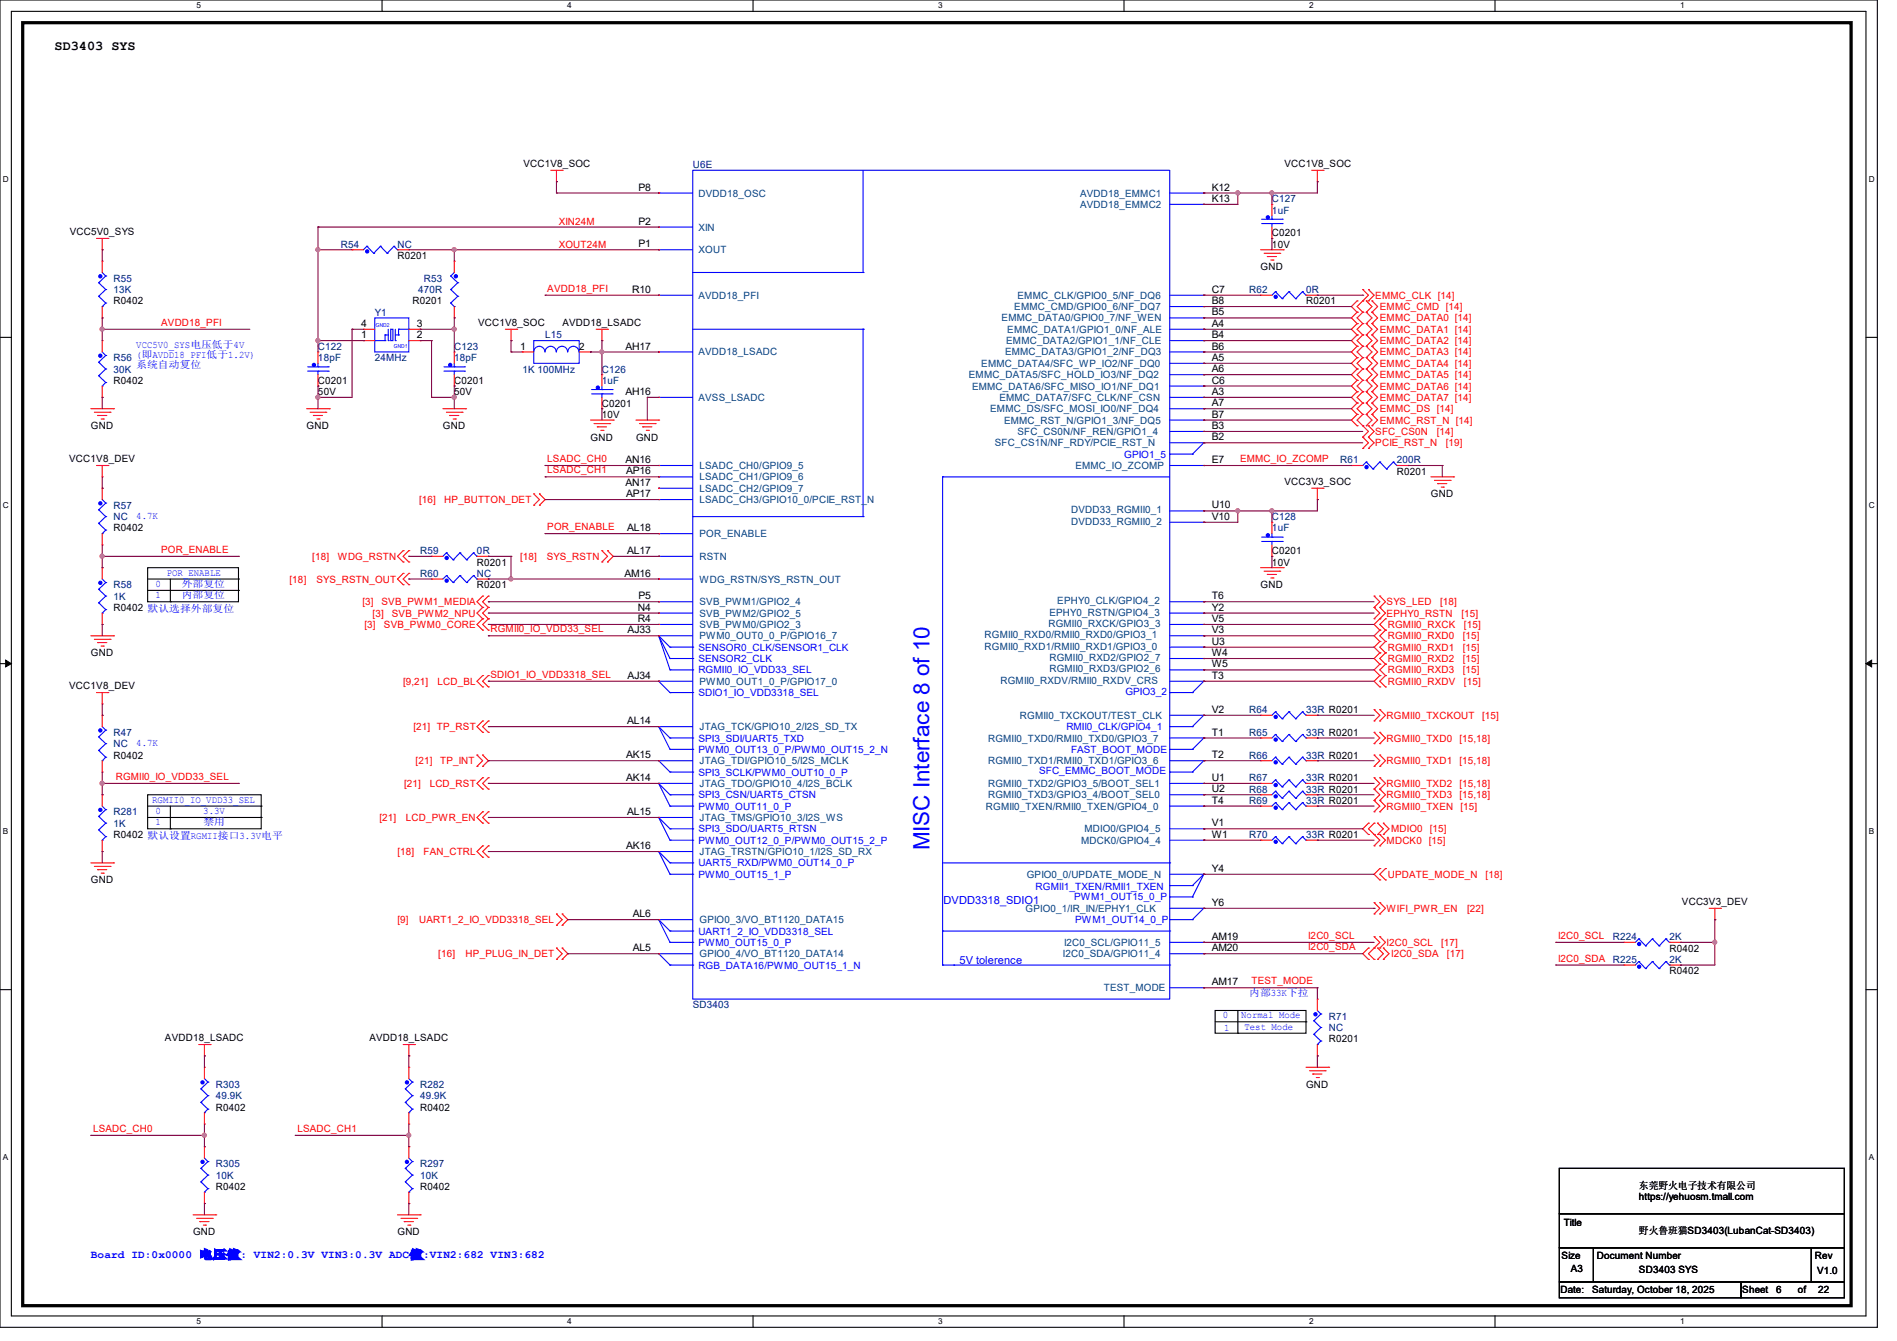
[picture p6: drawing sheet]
<svg xmlns="http://www.w3.org/2000/svg" width="297mm" height="210mm" viewBox="0 0 297 210" stroke-linecap="round" stroke-linejoin="round" font-family="sans-serif">
<defs><g id="words">
<text font-size="3.5" fill="#00f" x="145.5" y="133.2" transform="rotate(-90 145.5 133.2)">MISC Interface 8 of 10</text>
<text font-size="2.1" x="8.6" y="7.8">SD3403 SYS</text>
<g font-size="1.7" fill="#00f">
<text x="147.7" y="141.5">DVDD3318_SDIO1</text>
<text x="150.2" y="151">5V tolerence</text>
<text x="14.2" y="197.1">Board ID:0x0000 电压值: VIN2:0.3V VIN3:0.3V ADC值:VIN2:682 VIN3:682</text>
</g>
<g font-size="1.6">
<text x="82" y="26.2">VCC1V8_SOC</text>
<text x="100" y="29.8">P8</text>
<text x="189.7" y="29.8">K12</text>
<text x="201.1" y="26.2">VCC1V8_SOC</text>
<text x="100" y="35.2">P2</text>
<text x="189.7" y="31.6">K13</text>
<text x="10.9" y="36.8">VCC5V0_SYS</text>
<text x="62.2" y="40.6">R0201</text>
<text x="100" y="38.7">P1</text>
<text x="199.1" y="37">C0201</text>
<text x="199.1" y="38.8">10V</text>
<text x="17.8" y="47.7">R0402</text>
<text x="64.6" y="47.7">R0201</text>
<text x="99" y="45.8">R10</text>
<text x="189.7" y="45.8">C7</text>
<text x="189.7" y="47.6">B8</text>
<text x="197.4" y="42.3">GND</text>
<text x="204.5" y="47.7">R0201</text>
<text x="56.6" y="53">1</text>
<text x="56.6" y="51.2">4</text>
<text x="65.2" y="53">2</text>
<text x="65.2" y="51.2">3</text>
<text x="74.8" y="51.1">VCC1V8_SOC</text>
<text x="88.1" y="51.1">AVDD18_LSADC</text>
<text x="189.7" y="49.4">B5</text>
<text x="189.7" y="53">B4</text>
<text x="189.7" y="51.2">A4</text>
<text x="81.5" y="54.7">1</text>
<text x="90.7" y="54.8">2</text>
<text x="97.9" y="54.7">AH17</text>
<text x="189.7" y="54.7">B6</text>
<text x="189.7" y="58.3">A6</text>
<text x="189.7" y="56.5">A5</text>
<text x="17.8" y="60.1">R0402</text>
<text x="49.8" y="60.1">C0201</text>
<text x="49.8" y="61.9">50V</text>
<text x="71.1" y="60.1">C0201</text>
<text x="71.1" y="61.9">50V</text>
<text x="94.2" y="63.7">C0201</text>
<text x="94.2" y="65.4">10V</text>
<text x="97.9" y="61.8">AH16</text>
<text x="189.7" y="60.1">C6</text>
<text x="189.7" y="65.4">B7</text>
<text x="189.7" y="63.6">A7</text>
<text x="189.7" y="61.8">A3</text>
<text x="14.2" y="67.2">GND</text>
<text x="48" y="67.2">GND</text>
<text x="69.3" y="67.2">GND</text>
<text x="92.5" y="69">GND</text>
<text x="99.6" y="69">GND</text>
<text x="189.7" y="67.2">B3</text>
<text x="189.7" y="69">B2</text>
<text x="10.8" y="72.4">VCC1V8_DEV</text>
<text x="97.9" y="76.1">AN17</text>
<text x="97.9" y="72.5">AN16</text>
<text x="98" y="77.9">AP17</text>
<text x="98" y="74.3">AP16</text>
<text x="189.7" y="72.5">E7</text>
<text x="201.1" y="75.9">VCC3V3_SOC</text>
<text x="218.7" y="74.3">R0201</text>
<text x="224" y="77.9">GND</text>
<text x="17.8" y="83.2">R0402</text>
<text x="98.2" y="83.2">AL18</text>
<text x="189.7" y="81.4">V10</text>
<text x="189.7" y="79.6">U10</text>
<text x="74.7" y="88.6">R0201</text>
<text x="98.2" y="86.7">AL17</text>
<text x="199.1" y="86.8">C0201</text>
<text x="199.1" y="88.6">10V</text>
<text x="17.8" y="95.7">R0402 默认选择外部复位</text>
<text x="74.7" y="92.1">R0201</text>
<text x="97.8" y="90.3">AM16</text>
<text x="99.9" y="95.6">N4</text>
<text x="100" y="93.9">P5</text>
<text x="189.7" y="95.6">Y2</text>
<text x="189.7" y="93.9">T6</text>
<text x="197.4" y="92.1">GND</text>
<text x="98.3" y="99.2">AJ33</text>
<text x="99.9" y="97.4">R4</text>
<text x="189.7" y="97.4">V5</text>
<text x="189.7" y="99.2">V3</text>
<text x="189.7" y="101">U3</text>
<text x="10.8" y="108">VCC1V8_DEV</text>
<text x="14.2" y="102.8">GND</text>
<text x="98.3" y="106.3">AJ34</text>
<text x="189.7" y="104.5">W5</text>
<text x="189.7" y="102.7">W4</text>
<text x="189.7" y="106.3">T3</text>
<text x="98.2" y="113.4">AL14</text>
<text x="189.7" y="111.6">V2</text>
<text x="17.8" y="118.8">R0402</text>
<text x="98" y="118.7">AK15</text>
<text x="189.7" y="118.7">T2</text>
<text x="189.7" y="115.2">T1</text>
<text x="98" y="122.3">AK14</text>
<text x="189.7" y="125.9">T4</text>
<text x="189.7" y="124.1">U2</text>
<text x="189.7" y="122.3">U1</text>
<text x="17.8" y="131.2">R0402 默认设置RGMII接口3.3V电平</text>
<text x="98.2" y="127.6">AL15</text>
<text x="189.7" y="131.2">W1</text>
<text x="189.7" y="129.4">V1</text>
<text x="98" y="133">AK16</text>
<text x="189.7" y="136.5">Y4</text>
<text x="14.2" y="138.3">GND</text>
<text x="99.1" y="143.6">AL6</text>
<text x="189.7" y="141.9">Y6</text>
<text x="263.3" y="141.7">VCC3V3_DEV</text>
<text x="99.1" y="149">AL5</text>
<text x="189.7" y="149">AM20</text>
<text x="189.7" y="147.2">AM19</text>
<text x="261.4" y="149">R0402</text>
<text x="189.7" y="154.3">AM17</text>
<text x="261.4" y="152.6">R0402</text>
<text x="25.8" y="163.1">AVDD18_LSADC</text>
<text x="57.8" y="163.1">AVDD18_LSADC</text>
<text x="208" y="163.2">R0201</text>
<text x="33.8" y="173.9">R0402</text>
<text x="65.8" y="173.9">R0402</text>
<text x="204.5" y="170.3">GND</text>
<text x="33.8" y="186.4">R0402</text>
<text x="65.8" y="186.4">R0402</text>
<text x="256.6" y="186.2">东莞野火电子技术有限公司</text>
<text x="256.6" y="188">https://yehuosm.tmall.com</text>
<text x="30.2" y="193.5">GND</text>
<text x="62.2" y="193.5">GND</text>
<text x="244.5" y="197.2">Size</text>
<text x="244.8" y="192">Title</text>
<text x="250" y="197.2">Document Number</text>
<text x="256.6" y="193.3">野火鲁班猫SD3403(LubanCat-SD3403)</text>
<text x="284.2" y="197.2">Rev</text>
<text x="244.3" y="202.5">Date:</text>
<text x="245.9" y="199.1">A3</text>
<text x="249.3" y="202.5">Saturday, October 18, 2025</text>
<text x="256.6" y="199.3">SD3403 SYS</text>
<text x="272.8" y="202.5">Sheet</text>
<text x="278.1" y="202.5">6</text>
<text x="281.5" y="202.5">of</text>
<text x="284.5" y="199.5">V1.0</text>
<text x="284.7" y="202.5">22</text>
</g>
<g font-size="1.6" fill="#000080">
<text x="108.5" y="26.3">U6E</text>
<text x="199.1" y="31.7">C127</text>
<text x="199.1" y="33.4">1uF</text>
<text x="53.3" y="38.8">R54</text>
<text x="62.2" y="38.8">NC</text>
<text x="17.8" y="44.1">R55</text>
<text x="17.8" y="45.9">13K</text>
<text x="65.5" y="45.9">470R</text>
<text x="66.3" y="44.1">R53</text>
<text x="195.6" y="45.9">R62</text>
<text x="204.5" y="45.9">0R</text>
<text x="58.7" y="49.4">Y1</text>
<text x="85.3" y="53">L15</text>
<text x="17.8" y="56.6">R56</text>
<text x="17.8" y="58.3">30K</text>
<text x="49.8" y="54.8">C122</text>
<text x="49.8" y="56.6">18pF</text>
<text x="58.7" y="56.6">24MHz</text>
<text x="71.1" y="54.8">C123</text>
<text x="71.1" y="56.6">18pF</text>
<text x="81.8" y="58.3">1K 100MHz</text>
<text x="94.2" y="58.3">C126</text>
<text x="94.2" y="60.1">1uF</text>
<text x="209.8" y="72.6">R61</text>
<text x="218.7" y="72.6">200R</text>
<text x="17.8" y="79.7">R57</text>
<text x="17.8" y="81.4">NC</text>
<text x="199.1" y="81.4">C128</text>
<text x="199.1" y="83.2">1uF</text>
<text x="65.8" y="86.8">R59</text>
<text x="74.7" y="86.8">0R</text>
<text x="17.8" y="92.1">R58</text>
<text x="17.8" y="93.9">1K</text>
<text x="65.8" y="90.3">R60</text>
<text x="74.7" y="90.3">NC</text>
<text x="195.6" y="111.7">R64</text>
<text x="204.5" y="111.7">33R R0201</text>
<text x="17.8" y="115.2">R47</text>
<text x="17.8" y="117">NC</text>
<text x="195.6" y="115.2">R65</text>
<text x="195.6" y="118.8">R66</text>
<text x="204.5" y="115.2">33R R0201</text>
<text x="204.5" y="118.8">33R R0201</text>
<text x="195.6" y="124.1">R68</text>
<text x="195.6" y="125.9">R69</text>
<text x="195.6" y="122.3">R67</text>
<text x="204.5" y="124.1">33R R0201</text>
<text x="204.5" y="125.9">33R R0201</text>
<text x="204.5" y="122.3">33R R0201</text>
<text x="17.8" y="127.7">R281</text>
<text x="17.8" y="129.5">1K</text>
<text x="195.6" y="131.2">R70</text>
<text x="204.5" y="131.2">33R R0201</text>
<text x="252.5" y="147.2">R224</text>
<text x="261.4" y="147.2">2K</text>
<text x="252.5" y="150.8">R225</text>
<text x="261.4" y="150.8">2K</text>
<text x="108.5" y="157.9">SD3403</text>
<text x="208" y="159.7">R71</text>
<text x="208" y="161.5">NC</text>
<text x="33.8" y="170.3">R303</text>
<text x="33.8" y="172.1">49.9K</text>
<text x="65.8" y="170.3">R282</text>
<text x="65.8" y="172.1">49.9K</text>
<text x="33.8" y="182.8">R305</text>
<text x="33.8" y="184.6">10K</text>
<text x="65.8" y="182.8">R297</text>
<text x="65.8" y="184.6">10K</text>
</g>
<g font-size="1.6" fill="#f00">
<text x="87.5" y="35.2">XIN24M</text>
<text x="87.5" y="38.8">XOUT24M</text>
<text x="85.7" y="45.7">AVDD18_PFI</text>
<text x="215.3" y="46.8">EMMC_CLK [14]</text>
<text x="25.2" y="51">AVDD18_PFI</text>
<text x="216" y="48.6">EMMC_CMD [14]</text>
<text x="216" y="50.3">EMMC_DATA0 [14]</text>
<text x="216" y="52.1">EMMC_DATA1 [14]</text>
<text x="216" y="53.9">EMMC_DATA2 [14]</text>
<text x="216" y="55.7">EMMC_DATA3 [14]</text>
<text x="216" y="57.4">EMMC_DATA4 [14]</text>
<text x="216" y="59.2">EMMC_DATA5 [14]</text>
<text x="216" y="61">EMMC_DATA6 [14]</text>
<text x="216" y="62.8">EMMC_DATA7 [14]</text>
<text x="216" y="64.6">EMMC_DS [14]</text>
<text x="215.3" y="69.9">PCIE_RST_N</text>
<text x="215.3" y="68.1">SFC_CS0N</text>
<text x="216" y="66.3">EMMC_RST_N [14]</text>
<text x="224.9" y="68.1">[14]</text>
<text x="226.4" y="69.9">[19]</text>
<text x="85.7" y="72.3">LSADC_CH0</text>
<text x="85.7" y="74.1">LSADC_CH1</text>
<text x="194.2" y="72.3">EMMC_IO_ZCOMP</text>
<text x="65.6" y="78.8">[16]</text>
<text x="69.6" y="78.8">HP_BUTTON_DET</text>
<text x="85.7" y="83">POR_ENABLE</text>
<text x="25.2" y="86.6">POR_ENABLE</text>
<text x="48.9" y="87.7">[18]</text>
<text x="52.9" y="87.7">WDG_RSTN</text>
<text x="81.5" y="87.7">[18]</text>
<text x="85.6" y="87.7">SYS_RSTN</text>
<text x="45.3" y="91.2">[18]</text>
<text x="49.5" y="91.2">SYS_RSTN_OUT</text>
<text x="56.7" y="94.8">[3]</text>
<text x="59.7" y="94.8">SVB_PWM1_MEDIA</text>
<text x="217.1" y="94.8">SYS_LED</text>
<text x="225.5" y="94.8">[18]</text>
<text x="57.1" y="98.3">[3]</text>
<text x="58.3" y="96.6">[3]</text>
<text x="60.1" y="98.3">SVB_PWM0_CORE</text>
<text x="61.3" y="96.6">SVB_PWM2_NPU</text>
<text x="76.8" y="99">RGMII0_IO_VDD33_SEL</text>
<text x="217.1" y="96.6">EPHY0_RSTN</text>
<text x="217.3" y="98.3">RGMII0_RXCK</text>
<text x="217.3" y="100.1">RGMII0_RXD0</text>
<text x="217.3" y="101.9">RGMII0_RXD1</text>
<text x="228.8" y="96.6">[15]</text>
<text x="229" y="100.1">[15]</text>
<text x="229" y="101.9">[15]</text>
<text x="229.2" y="98.3">[15]</text>
<text x="63.1" y="107.2">[9,21]</text>
<text x="68.5" y="107.2">LCD_BL</text>
<text x="76.8" y="106.1">SDIO1_IO_VDD3318_SEL</text>
<text x="217.3" y="103.7">RGMII0_RXD2</text>
<text x="217.3" y="105.5">RGMII0_RXD3</text>
<text x="217.3" y="107.2">RGMII0_RXDV</text>
<text x="229" y="103.7">[15]</text>
<text x="229" y="105.5">[15]</text>
<text x="229.2" y="107.2">[15]</text>
<text x="217.1" y="112.6">RGMII0_TXCKOUT</text>
<text x="232" y="112.6">[15]</text>
<text x="64.7" y="114.3">[21] TP_RST</text>
<text x="65.1" y="119.7">[21]</text>
<text x="68.9" y="119.7">TP_INT</text>
<text x="217.1" y="116.1">RGMII0_TXD0</text>
<text x="217.1" y="119.7">RGMII0_TXD1</text>
<text x="228.5" y="116.1">[15,18]</text>
<text x="228.5" y="119.7">[15,18]</text>
<text x="18.1" y="122.1">RGMII0_IO_VDD33_SEL</text>
<text x="63.3" y="123.2">[21]</text>
<text x="67.3" y="123.2">LCD_RST</text>
<text x="217.1" y="123.2">RGMII0_TXD2</text>
<text x="217.1" y="125">RGMII0_TXD3</text>
<text x="228.5" y="123.2">[15,18]</text>
<text x="228.5" y="125">[15,18]</text>
<text x="59.4" y="128.6">[21]</text>
<text x="63.5" y="128.6">LCD_PWR_EN</text>
<text x="217.1" y="126.8">RGMII0_TXEN</text>
<text x="217.8" y="130.3">MDIO0</text>
<text x="223.9" y="130.3">[15]</text>
<text x="228.7" y="126.8">[15]</text>
<text x="62.2" y="133.9">[18]</text>
<text x="66.3" y="133.9">FAN_CTRL</text>
<text x="217.1" y="132.1">MDCK0 [15]</text>
<text x="217.3" y="137.5">UPDATE_MODE_N</text>
<text x="232.6" y="137.5">[18]</text>
<text x="217.1" y="142.8">WIFI_PWR_EN</text>
<text x="229.7" y="142.8">[22]</text>
<text x="62.2" y="144.6">[9]</text>
<text x="65.6" y="144.6">UART1_2_IO_VDD3318_SEL</text>
<text x="68.6" y="149.9">[16]</text>
<text x="72.9" y="149.9">HP_PLUG_IN_DET</text>
<text x="204.8" y="147">I2C0_SCL</text>
<text x="204.8" y="148.8">I2C0_SDA</text>
<text x="217.1" y="148.1">I2C0_SCL</text>
<text x="217.8" y="149.9">I2C0_SDA</text>
<text x="225.6" y="148.1">[17]</text>
<text x="226.5" y="149.9">[17]</text>
<text x="243.9" y="147">I2C0_SCL</text>
<text x="195.9" y="154.1">TEST_MODE</text>
<text x="243.9" y="150.6">I2C0_SDA</text>
<text x="14.6" y="177.2">LSADC_CH0</text>
<text x="46.6" y="177.2">LSADC_CH1</text>
</g>
<g font-size="1.6" fill="#004080">
<text x="109.4" y="30.8">DVDD18_OSC</text>
<text x="169.1" y="32.6">AVDD18_EMMC2</text>
<text x="169.1" y="30.8">AVDD18_EMMC1</text>
<text x="109.4" y="36.1">XIN</text>
<text x="109.4" y="39.7">XOUT</text>
<text x="109.4" y="46.8">AVDD18_PFI</text>
<text x="159.3" y="46.8">EMMC_CLK/GPIO0_5/NF_DQ6</text>
<text x="156.8" y="50.3">EMMC_DATA0/GPIO0_7/NF_WEN</text>
<text x="157.5" y="53.9">EMMC_DATA2/GPIO1_1/NF_CLE</text>
<text x="157.7" y="52.1">EMMC_DATA1/GPIO1_0/NF_ALE</text>
<text x="158.8" y="48.6">EMMC_CMD/GPIO0_6/NF_DQ7</text>
<text x="109.4" y="55.7">AVDD18_LSADC</text>
<text x="151.7" y="59.2">EMMC_DATA5/SFC_HOLD_IO3/NF_DQ2</text>
<text x="153.6" y="57.4">EMMC_DATA4/SFC_WP_IO2/NF_DQ0</text>
<text x="157.4" y="55.7">EMMC_DATA3/GPIO1_2/NF_DQ3</text>
<text x="109.4" y="62.8">AVSS_LSADC</text>
<text x="152.2" y="61">EMMC_DATA6/SFC_MISO_IO1/NF_DQ1</text>
<text x="155" y="64.6">EMMC_DS/SFC_MOSI_IO0/NF_DQ4</text>
<text x="156.5" y="62.8">EMMC_DATA7/SFC_CLK/NF_CSN</text>
<text x="155.8" y="69.9">SFC_CS1N/NF_RDY/PCIE_RST_N</text>
<text x="157.2" y="66.3">EMMC_RST_N/GPIO1_3/NF_DQ5</text>
<text x="159.3" y="68.1">SFC_CS0N/NF_REN/GPIO1_4</text>
<text x="109.5" y="75.2">LSADC_CH1/GPIO9_6</text>
<text x="109.5" y="77">LSADC_CH2/GPIO9_7</text>
<text x="109.5" y="73.4">LSADC_CH0/GPIO9_5</text>
<text x="168.4" y="73.4">EMMC_IO_ZCOMP</text>
<text x="109.5" y="78.8">LSADC_CH3/GPIO10_0/PCIE_RST_N</text>
<text x="167.7" y="82.2">DVDD33_RGMII0_2</text>
<text x="167.7" y="80.4">DVDD33_RGMII0_1</text>
<text x="109.5" y="84.1">POR_ENABLE</text>
<text x="109.5" y="87.7">RSTN</text>
<text x="109.5" y="94.8">SVB_PWM1/GPIO2_4</text>
<text x="109.5" y="91.2">WDG_RSTN/SYS_RSTN_OUT</text>
<text x="165.5" y="94.6">EPHY0_CLK/GPIO4_2</text>
<text x="109.5" y="98.3">SVB_PWM0/GPIO2_3</text>
<text x="109.5" y="96.6">SVB_PWM2/GPIO2_5</text>
<text x="109.5" y="100.1">PWM0_OUT0_0_P/GPIO16_7</text>
<text x="154.1" y="99.9">RGMII0_RXD0/RMII0_RXD0/GPIO3_1</text>
<text x="154.1" y="101.7">RGMII0_RXD1/RMII0_RXD1/GPIO3_0</text>
<text x="164.1" y="98.2">RGMII0_RXCK/GPIO3_3</text>
<text x="164.3" y="96.4">EPHY0_RSTN/GPIO4_3</text>
<text x="109.5" y="107.2">PWM0_OUT1_0_P/GPIO17_0</text>
<text x="156.6" y="107.1">RGMII0_RXDV/RMII0_RXDV_CRS</text>
<text x="164.3" y="105.3">RGMII0_RXD3/GPIO2_6</text>
<text x="164.3" y="103.5">RGMII0_RXD2/GPIO2_7</text>
<text x="159.7" y="112.6">RGMII0_TXCKOUT/TEST_CLK</text>
<text x="109.5" y="114.3">JTAG_TCK/GPIO10_2/I2S_SD_TX</text>
<text x="109.5" y="119.7">JTAG_TDI/GPIO10_5/I2S_MCLK</text>
<text x="154.7" y="119.7">RGMII0_TXD1/RMII0_TXD1/GPIO3_6</text>
<text x="154.7" y="116.1">RGMII0_TXD0/RMII0_TXD0/GPIO3_7</text>
<text x="109.5" y="123.2">JTAG_TDO/GPIO10_4/I2S_BCLK</text>
<text x="154.7" y="125">RGMII0_TXD3/GPIO3_4/BOOT_SEL0</text>
<text x="154.7" y="123.2">RGMII0_TXD2/GPIO3_5/BOOT_SEL1</text>
<text x="109.5" y="128.6">JTAG_TMS/GPIO10_3/I2S_WS</text>
<text x="154.4" y="126.8">RGMII0_TXEN/RMII0_TXEN/GPIO4_0</text>
<text x="169.8" y="130.3">MDIO0/GPIO4_5</text>
<text x="109.5" y="133.9">JTAG_TRSTN/GPIO10_1/I2S_SD_RX</text>
<text x="160.7" y="137.5">GPIO0_0/UPDATE_MODE_N</text>
<text x="169.3" y="132.1">MDCK0/GPIO4_4</text>
<text x="160.6" y="142.8">GPIO0_1/IR_IN/EPHY1_CLK</text>
<text x="109.5" y="144.6">GPIO0_3/VO_BT1120_DATA15</text>
<text x="109.5" y="149.9">GPIO0_4/VO_BT1120_DATA14</text>
<text x="166.4" y="149.9">I2C0_SDA/GPIO11_4</text>
<text x="166.6" y="148.1">I2C0_SCL/GPIO11_5</text>
<text x="172.8" y="155.2">TEST_MODE</text>
</g>
<g font-size="1.6" fill="#00f">
<text x="21.3" y="54.6">VCC5V0_SYS电压低于4V</text>
<text x="21.3" y="56.1">(即AVDD18_PFI低于1.2V)</text>
<text x="21.3" y="57.7">系统自动复位</text>
<text x="176" y="71.7">GPIO1_5</text>
<text x="21.3" y="81.2">4.7K</text>
<text x="24.3" y="91.9">0</text>
<text x="24.3" y="93.7">1</text>
<text x="26.1" y="90.1">POR_ENABLE</text>
<text x="28.4" y="91.9">外部复位</text>
<text x="28.4" y="93.7">内部复位</text>
<text x="109.3" y="101.9">SENSOR0_CLK/SENSOR1_CLK</text>
<text x="109.3" y="105.5">RGMII0_IO_VDD33_SEL</text>
<text x="109.3" y="103.7">SENSOR2_CLK</text>
<text x="109.3" y="109">SDIO1_IO_VDD3318_SEL</text>
<text x="176.2" y="108.8">GPIO3_2</text>
<text x="21.3" y="116.8">4.7K</text>
<text x="109.3" y="117.9">PWM0_OUT13_0_P/PWM0_OUT15_2_N</text>
<text x="109.3" y="116.1">SPI3_SDI/UART5_TXD</text>
<text x="167" y="114.3">RMII0_CLK/GPIO4_1</text>
<text x="167.7" y="117.9">FAST_BOOT_MODE</text>
<text x="23.8" y="125.7">RGMII0_IO_VDD33_SEL</text>
<text x="109.3" y="121.5">SPI3_SCLK/PWM0_OUT10_0_P</text>
<text x="109.3" y="125">SPI3_CSN/UART5_CTSN</text>
<text x="162.7" y="121.3">SFC_EMMC_BOOT_MODE</text>
<text x="24.3" y="127.5">0</text>
<text x="24.3" y="129.2">1</text>
<text x="31.8" y="127.5">3.3V</text>
<text x="31.8" y="129.2">禁用</text>
<text x="109.3" y="130.3">SPI3_SDO/UART5_RTSN</text>
<text x="109.3" y="126.8">PWM0_OUT11_0_P</text>
<text x="109.3" y="132.1">PWM0_OUT12_0_P/PWM0_OUT15_2_P</text>
<text x="109.3" y="137.5">PWM0_OUT15_1_P</text>
<text x="109.3" y="135.7">UART5_RXD/PWM0_OUT14_0_P</text>
<text x="162.1" y="139.4">RGMII1_TXEN/RMII1_TXEN</text>
<text x="168.2" y="141">PWM1_OUT15_0_P</text>
<text x="109.3" y="148.1">PWM0_OUT15_0_P</text>
<text x="109.3" y="146.3">UART1_2_IO_VDD3318_SEL</text>
<text x="168.4" y="144.6">PWM1_OUT14_0_P</text>
<text x="109.3" y="151.7">RGB_DATA16/PWM0_OUT15_1_N</text>
<text x="195.6" y="155.9">内部33K下拉</text>
<text x="191.5" y="159.5">0</text>
<text x="191.7" y="161.4">1</text>
<text x="194.3" y="159.5">Normal Mode</text>
<text x="194.8" y="161.2">Test Mode</text>
</g>
<g font-size="1.3">
<text x="30.8" y="1.3">5</text>
<text x="88.8" y="1.3">4</text>
<text x="146.9" y="1.3">3</text>
<text x="205" y="1.3">2</text>
<text x="263.1" y="1.3">1</text>
<text x=".5" y="28.4">D</text>
<text x="292.6" y="28.4">D</text>
<text x=".5" y="79.5">C</text>
<text x="292.6" y="79.5">C</text>
<text x=".5" y="130.6">B</text>
<text x="292.6" y="130.6">B</text>
<text x=".5" y="181.7">A</text>
<text x="292.6" y="181.7">A</text>
<text x="30.8" y="207.4">5</text>
<text x="88.8" y="207.4">4</text>
<text x="146.9" y="207.4">3</text>
<text x="205" y="207.4">2</text>
<text x="263.1" y="207.4">1</text>
</g>
<g font-size=".8" fill="#00f">
<text x="58.8" y="51.1">GND2</text>
<text x="61.7" y="54.5">GND1</text>
</g>
</g></defs>
<path d="M0 0h293.9v207.9h-293.9zM1.8 1.8h290.3v204.3h-290.3z" fill="none" stroke="#000" stroke-width=".17"/>
<g fill="#fff">
<path d="M30.8 .2h.7v1.4h-.7z"/>
<path d="M30.8 206.2h.7v1.4h-.7z"/>
</g>
<path d="M59.8 0v1.8M59.8 206.1v1.8" fill="none" stroke="#000" stroke-width=".17"/>
<g fill="#fff">
<path d="M88.8 .2h.7v1.4h-.7z"/>
<path d="M88.8 206.2h.7v1.4h-.7z"/>
</g>
<path d="M117.9 0v1.8M117.9 206.1v1.8" fill="none" stroke="#000" stroke-width=".17"/>
<g fill="#fff">
<path d="M146.9 .2h.7v1.4h-.7z"/>
<path d="M146.9 206.2h.7v1.4h-.7z"/>
</g>
<path d="M176 0v1.8M176 206.1v1.8" fill="none" stroke="#000" stroke-width=".17"/>
<g fill="#fff">
<path d="M205 .2h.7v1.4h-.7z"/>
<path d="M205 206.2h.7v1.4h-.7z"/>
</g>
<path d="M234.1 0v1.8M234.1 206.1v1.8" fill="none" stroke="#000" stroke-width=".17"/>
<g fill="#fff">
<path d="M263.1 .2h.6v1.4h-.6z"/>
<path d="M263.1 206.2h.6v1.4h-.6z"/>
<path d="M.5 27.3h.9v1.4h-.9z"/>
<path d="M292.6 27.3h.9v1.4h-.9z"/>
<path d="M.5 78.4h.9v1.4h-.9z"/>
<path d="M292.6 78.4h.9v1.4h-.9z"/>
</g>
<path d="M0 52.8h1.8M292.1 52.8h1.8" fill="none" stroke="#000" stroke-width=".17"/>
<g fill="#fff">
<path d="M.5 129.5h.8v1.4h-.8z"/>
<path d="M292.6 129.5h.8v1.4h-.8z"/>
</g>
<path d="M0 103.9h1.8M292.1 103.9h1.8" fill="none" stroke="#000" stroke-width=".17"/>
<path d="M.9 103.4l.9 .5-.9 .5zM292.1 103.9l.9-.5v1z" fill="#000" stroke="#000" stroke-width=".16"/>
<g fill="#fff">
<path d="M.5 180.5h.8v1.4h-.8z"/>
<path d="M292.6 180.5h.8v1.4h-.8z"/>
</g>
<g fill="none" stroke="#000" stroke-width=".17">
<path d="M23.1 88.9h14.2v5.3h-14.2zM23.1 90.7h14.2M23.1 92.5h14.2M26.7 94.2h.1M26.7 90.7v3.5M37.3 90.7h.1M37.3 92.5h.1M23.1 124.5h17.8v5.3h-17.8zM23.1 126.2h17.8M23.1 128h17.8M26.7 129.8h.1M26.7 126.2v3.6"/>
<path d="M40.9 126.2h.1M40.9 128h.1M0 155h1.8M190.2 158.2h14.3v3.6h-14.3zM193.8 158.2v3.6M292.1 155h1.8M190.2 160h14.3M193.8 161.8h.1M204.5 160h.1M244.1 183h44.7v7.1h-44.7zM244.1 190.1h44.7v5.3h-44.7zM244.1 195.4h5.4v5.3h-5.4z"/>
<path d="M249.5 195.4h34.1v5.3h-34.1zM283.6 195.4h5.2v5.3h-5.2zM244.1 200.7h28.5v2.5h-28.5zM272.6 200.7h16.2v2.5h-16.2z"/>
</g>
<path d="M3.6 3.6h286.2v200.9h-286.2z" fill="none" stroke="#000" stroke-width=".51"/>
<g fill="none" stroke="#f00" stroke-width=".17">
<path d="M15.1 37.3h1.8M16 39.1h.1M16 37.3v1.8M16.9 37.3h.1M55.1 39.1h.1M55.1 39.1h1.8M62.2 39.1h1.8M64 39.1h.1M86.2 26.7h1.8M87.1 28.4h.1M87.1 26.7v1.7M88 26.7h.1"/>
<path d="M103.1 30.2h.1M103.1 35.6h.1M103.1 39.1h.1M188.5 32h.1M188.5 30.2h.1M197.4 39.1h3.5M197.9 39.7h2.5M199.1 32h.1M199.1 37.3h.1M199.1 32v1.8M199.1 35.6v1.7M200.4 39.7h.1"/>
<path d="M200.9 39.1h.1M205.4 26.7h1.7M206.2 28.4h.1M206.2 26.7v1.7M207.1 26.7h.1M16 40.9h.1M16 49.8h.1M16 53.3h.1M16 40.9v1.8M16 48v1.8M16 53.3v1.8M49.8 55.1h.1"/>
<path d="M49.8 55.1v1.8M49.8 58.7v1.8M56.9 53.3h.1M56.9 51.6h.1M56.9 51.6h1.8M56.9 53.3h1.8M64 51.6h1.8M64 53.3h1.8M65.8 53.3h.1M65.8 51.6h.1M71.1 55.1h.1M71.1 40.9h.1"/>
<path d="M71.1 49.8h.1M71.1 40.9v1.8M71.1 48v1.8M71.1 55.1v1.8M71.1 58.7v1.8M79.1 51.6h1.8M80 53.3h.1M80 51.6v1.7M80.9 51.6h.1M81.8 55.1h.1M81.8 55.1h1.8M90.7 55.1h1.8"/>
<path d="M92.5 55.1h.1M93.3 51.6h1.8M94.2 53.3h.1M94.2 58.7h.1M94.2 51.6v1.7M94.2 58.7v1.8M95.1 51.6h.1M103.1 46.2h.1M103.1 55.1h.1M188.5 46.2h.1M188.5 48h.1M188.5 55.1h.1"/>
<path d="M188.5 49.8h.1M188.5 53.3h.1M188.5 58.7h.1M188.5 56.9h.1M188.5 51.6h.1M197.4 46.2h.1M197.4 46.2h1.7M198.4 40.2h.1M198.4 40.2h1.5M199 40.7h.3M199.3 40.7h.1M204.5 46.2h1.7"/>
<path d="M206.2 46.2h.1M212.5 47.1h.1M212.5 48.9h.1M212.5 50.7h.1M212.5 52.5h.1M212.5 54.2h.1M212.5 56h.1M212.5 57.8h.1M212.5 59.6h.1M212.5 48.9l-.9 .9 .9 .9M212.5 47.1l-.9 .9 .9 .9M212.5 50.7l-.9 .9 .9 .9"/>
<path d="M212.5 52.5l-.9 .8 .9 .9M212.5 54.2l-.9 .9 .9 .9M212.5 56l-.9 .9 .9 .9M212.5 57.8l-.9 .9 .9 .9M212.5 59.6l-.9 .9 .9 .8M213.4 45.3h.1M213.4 47.1h.1M213.4 48.9h.1M213.4 50.7h.1M213.4 52.5h.1M213.4 54.2h.1M213.4 56h.1"/>
<path d="M213.4 57.8h.1M213.4 59.6h.1M213.4 45.3l.8 .9-1.7 1.8 .9 .9M213.4 48.9l-.9 .9 .9 .9M213.4 50.7l-.9 .9 .9 .9M213.4 52.5l-.9 .8 .9 .9M213.4 54.2l-.9 .9 .9 .9M213.4 56l-.9 .9 .9 .9M213.4 57.8l-.9 .9 .9 .9M213.4 59.6l-.9 .9 .9 .8M213.9 48.9h.1M213.9 47.1h.1"/>
<path d="M213.9 50.7h.1M213.9 52.5h.1M213.9 54.2h.1M213.9 56h.1M213.9 57.8h.1M213.9 59.6h.1M213.9 47.1l.9 .9-.9 .9M213.9 48.9l.9 .9-.9 .9M213.9 50.7l.9 .9-.9 .9M213.9 52.5l.9 .8-.9 .9M213.9 54.2l.9 .9-.9 .9M213.9 56l.9 .9-.9 .9"/>
<path d="M213.9 57.8l.9 .9-.9 .9M213.9 59.6l.9 .9-.9 .8M214.2 45.3h.1M214.2 47.1h.1M214.2 45.3l.9 .9-.9 .9M214.8 47.1h.1M214.8 48.9h.1M214.8 50.7h.1M214.8 52.5h.1M214.8 54.2h.1M214.8 56h.1M214.8 57.8h.1"/>
<path d="M214.8 59.6h.1M214.8 47.1l.9 .9-.9 .9M214.8 48.9l.9 .9-.9 .9M214.8 50.7l.9 .9-.9 .9M214.8 52.5l.9 .8-.9 .9M214.8 54.2l.9 .9-.9 .9M214.8 56l.9 .9-.9 .9M214.8 57.8l.9 .9-.9 .9M214.8 59.6l.9 .9-.9 .8M14.2 64h3.6M14.8 64.6h2.4M15.1 72.9h1.8"/>
<path d="M15.3 65.1h.1M15.3 65.1h1.4M15.8 65.6h.4M16 74.7h.1M16 62.2h.1M16 76.5h.1M16 60.5v1.7M16 72.9v1.8M16 76.5v1.7M16.2 65.6h.1M16.9 72.9h.1M17.2 64.6h.1"/>
<path d="M17.8 64h.1M48 64h3.6M48.6 64.6h2.4M49.1 65.1h.1M49.1 65.1h1.4M49.6 65.6h.4M49.8 60.5h.1M50 65.6h.1M51 64.6h.1M51.6 64h.1M69.3 64h3.6M69.9 64.6h2.4"/>
<path d="M70.4 65.1h.1M70.4 65.1h1.4M71 65.6h.3M71.1 60.5h.1M71.3 65.6h.1M72.3 64.6h.1M72.9 64h.1M83.6 79.1h.1M83.6 77.3h.1M83.6 77.3l.9 .9-.9 .9M84.5 77.3h.1M84.5 79.1h.1"/>
<path d="M84.5 77.3l.8 .9-.8 .9M92.5 65.8h3.5M93 66.3h2.5M93.5 66.8h.1M93.5 66.8h1.5M94.1 67.4h.3M94.2 64h.1M94.2 62.2v1.8M94.4 67.4h.1M95.5 66.3h.1M96 65.8h.1M99.6 65.8h3.5"/>
<path d="M100.1 66.3h2.5M100.6 66.8h.1M100.6 66.8h1.5M101.2 67.4h.3M101.5 67.4h.1M102.6 66.3h.1M103.1 65.8h.1M103.1 78.2h.1M103.1 74.7h.1M103.1 76.5h.1M103.1 72.9h.1M103.1 62.2h.1"/>
<path d="M188.5 72.9h.1M188.5 60.5h.1M188.5 65.8h.1M188.5 67.6h.1M188.5 69.3h.1M188.5 64h.1M188.5 62.2h.1M205.4 76.5h1.7M206.2 78.2h.1M206.2 76.5v1.7M207.1 76.5h.1M211.6 72.9h.1"/>
<path d="M211.6 72.9h1.8M212.5 61.3h.1M212.5 63.1h.1M212.5 64.9h.1M212.5 66.7h.1M212.5 61.3l-.9 .9 .9 .9M212.5 63.1l-.9 .9 .9 .9M212.5 64.9l-.9 .9 .9 .9M213.4 61.3h.1M213.4 63.1h.1M213.4 64.9h.1M213.4 66.7h.1"/>
<path d="M213.4 68.5h.1M213.4 70.2h.1M213.4 61.3l-.9 .9 .9 .9M213.4 63.1l-.9 .9 .9 .9M213.4 64.9l-.9 .9 1.7 1.8-.8 .9M213.4 68.5l.8 .8-.8 .9M213.9 61.3h.1M213.9 63.1h.1M213.9 64.9h.1M213.9 66.7h.1M213.9 61.3l.9 .9-.9 .9M213.9 63.1l.9 .9-.9 .9"/>
<path d="M213.9 64.9l.9 .9-.9 .9M214.2 68.5h.1M214.2 70.2h.1M214.2 66.7h.1M214.2 66.7l.9 .9-.9 .9M214.2 68.5l.9 .8-.9 .9M214.8 61.3h.1M214.8 63.1h.1M214.8 64.9h.1M214.8 66.7h.1M214.8 61.3l.9 .9-.9 .9M214.8 63.1l.9 .9-.9 .9"/>
<path d="M214.8 64.9l.9 .9-.9 .9M218.7 72.9h1.8M220.5 72.9h.1M224 74.7h3.6M224.6 75.2h2.4M225.1 75.7h.1M225.1 75.7h1.4M225.6 76.3h.4M226 76.3h.1M227 75.2h.1M227.6 74.7h.1M14.2 99.6h3.6"/>
<path d="M16 85.3h.1M16 88.9h.1M16 97.8h.1M16 83.6v1.7M16 88.9v1.8M16 96v1.8M17.8 99.6h.1M63.1 86.2h.1M63.1 88h.1M63.1 89.8h.1M63.1 91.6h.1M63.1 86.2l-.9 .9 .9 .9"/>
<path d="M63.1 89.8l-.9 .9 .9 .9M64 86.2h.1M64 88h.1M64 89.8h.1M64 91.6h.1M64 86.2l-.9 .9 .9 .9M64 89.8l-.9 .9 .9 .9M67.6 87.1h.1M67.6 90.7h.1M67.6 87.1h1.7M67.6 90.7h1.7M74.7 87.1h1.8"/>
<path d="M74.7 90.7h1.8M75.6 93.3h.1M75.6 95.1h.1M75.6 96.9h.1M75.6 98.7h.1M75.6 93.3l-.9 .9 .9 .9M75.6 95.1l-.9 .9 .9 .9M75.6 96.9l-.9 .9 .9 .9M76.5 93.3h.1M76.5 95.1h.1M76.5 96.9h.1M76.5 98.7h.1"/>
<path d="M76.5 87.1h.1M76.5 90.7h.1M76.5 93.3l-.9 .9 .9 .9M76.5 95.1l-.9 .9 .9 .9M76.5 96.9l-.9 .9 .9 .9M94.2 88h.1M94.2 86.2h.1M94.2 86.2l.9 .9-.9 .9M95.1 86.2h.1M95.1 88h.1M95.1 86.2l.9 .9-.9 .9M103.1 97.8h.1"/>
<path d="M103.1 94.2h.1M103.1 96h.1M103.1 90.7h.1M103.1 83.6h.1M103.1 87.1h.1M103.1 99.6h.1M188.5 96h.1M188.5 97.8h.1M188.5 99.6h.1M188.5 81.8h.1M188.5 80h.1M188.5 94.2h.1"/>
<path d="M197.4 88.9h3.5M197.9 89.5h2.5M198.4 90h.1M198.4 90h1.5M199 90.5h.3M199.1 81.8h.1M199.1 87.1h.1M199.1 81.8v1.8M199.1 85.3v1.8M199.3 90.5h.1M200.4 89.5h.1M200.9 88.9h.1"/>
<path d="M215.1 95.1h.1M215.1 96.9h.1M215.1 93.3h.1M215.1 95.1l.9 .9-.9 .9M215.1 93.3l.9 .9-.9 .9M216 95.1h.1M216 96.9h.1M216 98.7h.1M216 93.3h.1M216 95.1l.9 .9-1.8 1.8 .9 .9M216 98.7l-.9 .9 .9 .9M216 93.3l.9 .9-.9 .9"/>
<path d="M216.9 98.7h.1M216.9 96.9h.1M216.9 96.9l-.9 .9 .9 .9M216.9 98.7l-.9 .9 .9 .9M14.8 100.1h2.4M15.1 108.5h1.8M15.3 100.6h.1M15.3 100.6h1.4M15.8 101.2h.4M16 110.2h.1M16 112h.1M16 108.5v1.7"/>
<path d="M16 112v1.8M16 119.1v1.8M16.2 101.2h.1M16.9 108.5h.1M17.2 100.1h.1M74.7 118.2h.1M74.7 118.2l.9 .9-.9 .9M75.6 105.8h.1M75.6 107.6h.1M75.6 112.9h.1M75.6 114.7h.1M75.6 118.2h.1"/>
<path d="M75.6 105.8l-.9 .9 .9 .9M75.6 112.9l-.9 .9 .9 .9M75.6 118.2l.9 .9-.9 .9M76.5 105.8h.1M76.5 107.6h.1M76.5 112.9h.1M76.5 114.7h.1M76.5 105.8l-.9 .9 .9 .9M76.5 112.9l-.9 .9 .9 .9M103.1 113.8h.1M103.1 119.1h.1M103.1 106.7h.1"/>
<path d="M188.5 104.9h.1M188.5 103.1h.1M188.5 112h.1M188.5 101.3h.1M188.5 119.1h.1M188.5 106.7h.1M188.5 115.6h.1M197.4 112h.1M197.4 115.6h.1M197.4 119.1h.1M197.4 112h1.7M197.4 115.6h1.7"/>
<path d="M197.4 119.1h1.7M204.5 112h1.7M204.5 115.6h1.7M204.5 119.1h1.7M206.2 112h.1M206.2 115.6h.1M206.2 119.1h.1M215.1 111.1h.1M215.1 112.9h.1M215.1 114.7h.1M215.1 116.5h.1M215.1 118.2h.1"/>
<path d="M215.1 111.1l.9 .9-.9 .9M215.1 114.7l.9 .9-.9 .9M215.1 118.2l.9 .9-.9 .9M216 100.5h.1M216 102.2h.1M216 104h.1M216 105.8h.1M216 107.6h.1M216 111.1h.1M216 112.9h.1M216 114.7h.1M216 116.5h.1"/>
<path d="M216 118.2h.1M216 100.5l-.9 .8 .9 .9M216 102.2l-.9 .9 .9 .9M216 104l-.9 .9 .9 .9M216 105.8l-.9 .9 .9 .9M216 111.1l.9 .9-.9 .9M216 114.7l.9 .9-.9 .9M216 118.2l.9 .9-.9 .9M216.9 100.5h.1M216.9 102.2h.1M216.9 104h.1M216.9 105.8h.1"/>
<path d="M216.9 107.6h.1M216.9 100.5l-.9 .8 .9 .9M216.9 102.2l-.9 .9 .9 .9M216.9 104l-.9 .9 .9 .9M216.9 105.8l-.9 .9 .9 .9M14.2 135.1h3.6M14.8 135.7h2.4M15.3 136.2h.1M15.3 136.2h1.4M15.8 136.7h.4M16 124.5h.1M16 133.3h.1"/>
<path d="M16 120.9h.1M16 124.5v1.7M16 131.6v1.7M16.2 136.7h.1M17.2 135.7h.1M17.8 135.1h.1M74.7 120h.1M75.6 121.8h.1M75.6 123.6h.1M75.6 120h.1M75.6 127.1h.1M75.6 128.9h.1"/>
<path d="M75.6 132.5h.1M75.6 134.2h.1M75.6 121.8l-.9 .9 .9 .9M75.6 127.1l-.9 .9 .9 .9M75.6 132.5l-.9 .8 .9 .9M76.5 121.8h.1M76.5 123.6h.1M76.5 127.1h.1M76.5 128.9h.1M76.5 132.5h.1M76.5 134.2h.1M76.5 121.8l-.9 .9 .9 .9"/>
<path d="M76.5 127.1l-.9 .9 .9 .9M76.5 132.5l-.9 .8 .9 .9M103.1 128h.1M103.1 133.3h.1M103.1 122.7h.1M188.5 126.2h.1M188.5 136.9h.1M188.5 131.6h.1M188.5 129.8h.1M188.5 124.5h.1M188.5 122.7h.1M197.4 124.5h.1"/>
<path d="M197.4 126.2h.1M197.4 131.6h.1M197.4 122.7h.1M197.4 124.5h1.7M197.4 126.2h1.7M197.4 131.6h1.7M197.4 122.7h1.7M204.5 124.5h1.7M204.5 126.2h1.7M204.5 131.6h1.7M204.5 122.7h1.7M206.2 124.5h.1"/>
<path d="M206.2 126.2h.1M206.2 131.6h.1M206.2 122.7h.1M214.2 128.9h.1M214.2 130.7h.1M214.2 128.9l-.8 .9 .8 .9M215.1 130.7h.1M215.1 128.9h.1M215.1 132.5h.1M215.1 120h.1M215.1 121.8h.1M215.1 123.6h.1"/>
<path d="M215.1 125.3h.1M215.1 127.1h.1M215.1 128.9l-.9 .9 1.8 1.8-.9 .9M215.1 121.8l.9 .9-.9 .9M215.1 123.6l.9 .9-.9 .8M215.1 125.3l.9 .9-.9 .9M215.7 130.7h.1M215.7 128.9h.1M215.7 128.9l.9 .9-.9 .9M216 130.7h.1M216 132.5h.1M216 136h.1"/>
<path d="M216 137.8h.1M216 120h.1M216 121.8h.1M216 123.6h.1M216 125.3h.1M216 127.1h.1M216 125.3l.9 .9-.9 .9M216 130.7l.9 .9-.9 .9M216 136l-.9 .9 .9 .9M216 121.8l.9 .9-.9 .9M216 123.6l.9 .9-.9 .8M216.6 128.9h.1"/>
<path d="M216.6 130.7h.1M216.6 128.9l.9 .9-.9 .9M216.9 137.8h.1M216.9 136h.1M216.9 136l-.9 .9 .9 .9M87.1 144.9h.1M87.1 143.1h.1M87.1 150.2h.1M87.1 148.5h.1M87.1 143.1l.9 .9-.9 .9M87.1 148.5l.9 .9-.9 .8M88 143.1h.1"/>
<path d="M88 144.9h.1M88 148.5h.1M88 150.2h.1M88 143.1l.9 .9-.9 .9M88 148.5l.9 .9-.9 .8M103.1 144h.1M103.1 149.4h.1M188.5 142.2h.1M188.5 149.4h.1M188.5 147.6h.1M188.5 154.7h.1M206.2 156.5h.1"/>
<path d="M206.2 156.5v1.7M214.2 148.5h.1M214.2 150.2h.1M214.2 148.5l-.8 .9 .8 .8M215.1 150.2h.1M215.1 148.5h.1M215.1 146.7h.1M215.1 141.4h.1M215.1 143.1h.1M215.1 146.7l.9 .9-1.8 1.8 .9 .8M215.1 141.4l.9 .8-.9 .9M215.7 150.2h.1"/>
<path d="M215.7 148.5h.1M215.7 148.5l.9 .9-.9 .8M216 146.7h.1M216 148.5h.1M216 141.4h.1M216 143.1h.1M216 146.7l.9 .9-.9 .9M216 141.4l.9 .8-.9 .9M216.6 148.5h.1M216.6 150.2h.1M216.6 148.5l.9 .9-.9 .8M254.3 151.1h.1"/>
<path d="M254.3 147.6h.1M254.3 151.1h1.7M254.3 147.6h1.7M261.4 151.1h1.7M261.4 147.6h1.7M263.1 151.1h.1M263.1 147.6h.1M267.6 142.2h1.8M268.5 144h.1M268.5 142.2v1.8M269.4 142.2h.1M31.1 163.6h1.8"/>
<path d="M32 165.4h.1M32 179.6h.1M32 167.1h.1M32 176h.1M32 163.6v1.8M32 167.1v1.8M32 174.2v1.8M32 179.6v1.8M32.9 163.6h.1M63.1 163.6h1.8M64 165.4h.1M64 179.6h.1"/>
<path d="M64 167.1h.1M64 176h.1M64 163.6v1.8M64 167.1v1.8M64 174.2v1.8M64 179.6v1.8M64.9 163.6h.1M204.5 167.1h3.5M205 167.7h2.5M205.5 168.2h.1M205.5 168.2h1.5M206.1 168.7h.3"/>
<path d="M206.2 165.4h.1M206.2 163.6v1.8M206.4 168.7h.1M207.5 167.7h.1M208 167.1h.1M30.2 190.2h3.6M30.8 190.8h2.4M31.3 191.3h.1M31.3 191.3h1.4M31.8 191.9h.4M32 188.5h.1M32 186.7v1.8"/>
<path d="M32.2 191.9h.1M33.2 190.8h.1M33.8 190.2h.1M62.2 190.2h3.6M62.8 190.8h2.4M63.3 191.3h.1M63.3 191.3h1.4M63.8 191.9h.4M64 188.5h.1M64 186.7v1.8M64.2 191.9h.1M65.2 190.8h.1"/>
<path d="M65.8 190.2h.1"/>
</g>
<g fill="none" stroke="#00f" stroke-width=".17">
<path d="M57.4 38.6h.1M57.4 38.6l-.5 .5M57.4 38.6l1.1 1.1M58.5 39.7h.1M59.6 38.6h.1M59.6 38.6l-1.1 1.1M59.6 38.6l1 1.1M60.6 39.7h.1M61.7 38.6h.1M61.7 38.6l-1.1 1.1M61.7 38.6l.5 .5M62.2 39.1h.1"/>
<path d="M103.1 30.2h.1M103.1 35.6h.1M103.1 39.1h.1M103.1 30.2h5.4M103.1 35.6h5.4M103.1 39.1h5.4M108.5 26.7h74.6v129.8h-74.6zM135.1 26.7v16M183.1 30.2h5.4M183.1 32h5.4M188.5 32h.1M188.5 30.2h.1"/>
<path d="M197.5 35h3.2M197.5 34.3h3.2M199.1 35h.1M199.1 34.3h.1M199.1 33.8v.5M199.1 35v.6M200.7 35h.1M200.7 34.3h.1M15.5 44.3h.1M15.5 46.4h.1M15.5 56.7h.1M15.5 58.8h.1"/>
<path d="M15.5 44.3l1.1 1M15.5 46.4l1.1 1.1M15.5 56.7l1.1 1.1M15.5 58.8l1.1 1.1M16 48h.1M16 42.7l.6 .5M16 55.1l.6 .6M16.6 43.2h.1M16.6 45.3h.1M16.6 47.5h.1M16.6 55.7h.1M16.6 57.8h.1"/>
<path d="M16.6 59.9h.1M16.6 43.2l-1.1 1.1M16.6 45.3l-1.1 1.1M16.6 47.5l-.6 .5M16.6 55.7l-1.1 1M16.6 57.8l-1.1 1M16.6 59.9l-.6 .6M48.2 58.1h3.2M48.2 57.4h3.2M49.8 58.1h.1M49.8 57.4h.1M49.8 56.9v.5"/>
<path d="M49.8 58.1v.6M51.4 58.1h.1M51.4 57.4h.1M58.7 49.8h5.3v5.3h-5.3zM58.7 53.3h.1M58.7 53.3h1.6M60.3 53.3h.1M60.3 52.5h.1M60.3 52.5h.5M60.3 52.5v.8M60.8 53.3h.1M60.8 51.6v1.7"/>
<path d="M61.2 51.6h.3v1.7h-.3zM61.9 53.3h.1M61.9 51.6v1.7M61.9 52.5h.5M62.4 52.5h.1M62.4 51.6h.1M62.4 51.6h1.6M62.4 51.6v.9M64 51.6h.1M69.5 58.1h3.2M69.5 57.4h3.2M70.6 43.2h.1"/>
<path d="M70.6 45.3h.1M70.6 47.5h.1M70.6 47.5l.5 .5M70.6 43.2l1.1 1.1M70.6 45.3l1.1 1.1M71.1 58.1h.1M71.1 57.4h.1M71.1 48h.1M71.1 56.9v.5M71.1 58.1v.6M71.1 42.7l-.5 .5M71.7 44.3h.1"/>
<path d="M71.7 46.4h.1M71.7 44.3l-1.1 1M71.7 46.4l-1.1 1.1M72.7 58.1h.1M72.7 57.4h.1M83.6 53.3h7.1v3.6h-7.1zM83.6 55.1a.87 .87 0 0 1 .8-.9 .87 .87 0 0 1 .9 .9M85.3 55.1a.87 .87 0 0 1 .9-.9 .87 .87 0 0 1 .9 .9M87.1 55.1a.87 .87 0 0 1 .9-.9 .87 .87 0 0 1 .9 .9M88.9 55.1a.87 .87 0 0 1 .9-.9 .87 .87 0 0 1 .8 .9M103.1 46.2h.1M103.1 55.1h.1"/>
<path d="M103.1 46.2h5.4M103.1 55.1h5.4M108.5 42.7h.1M108.5 51.6h26.6M108.5 42.7h26.6M135.1 51.6h.1M135.1 42.7h.1M135.1 51.6v29.3M183.1 46.2h5.4M183.1 48h5.4M183.1 55.1h5.4M183.1 49.8h5.4"/>
<path d="M183.1 53.3h5.4M183.1 58.7h5.4M183.1 56.9h5.4M183.1 51.6h5.4M188.5 46.2h.1M188.5 48h.1M188.5 55.1h.1M188.5 49.8h.1M188.5 53.3h.1M188.5 58.7h.1M188.5 56.9h.1M188.5 51.6h.1"/>
<path d="M199.7 45.7h.1M199.7 45.7l-.6 .5M199.7 45.7l1 1.1M200.7 46.8h.1M201.8 45.7h.1M201.8 45.7l-1.1 1.1M201.8 45.7l1.1 1.1M202.9 46.8h.1M203.9 45.7h.1M203.9 45.7l-1 1.1M203.9 45.7l.6 .5M204.5 46.2h.1"/>
<path d="M15.5 79.8h.1M15.5 79.8l1.1 1.1M16 60.5h.1M16 78.2l.6 .6M16.6 78.8h.1M16.6 78.8l-1.1 1M92.6 61.7h3.2M92.6 61h3.2M94.2 61.7h.1M94.2 61h.1M94.2 60.5v.5M94.2 61.7v.5"/>
<path d="M95.8 61.7h.1M95.8 61h.1M103.1 78.2h.1M103.1 74.7h.1M103.1 76.5h.1M103.1 72.9h.1M103.1 62.2h.1M103.1 72.9h5.4M103.1 78.2h5.4M103.1 74.7h5.4M103.1 76.5h5.4M103.1 62.2h5.4"/>
<path d="M147.6 74.7h.1M147.6 74.7h35.5M147.6 74.7v76.4M183.1 71.1h.1M183.1 72.9h5.4M183.1 60.5h5.4M183.1 65.8h5.4M183.1 67.6h5.4M183.1 69.3h5.4M183.1 62.2h5.4M183.1 64h5.4M183.1 71.1h3.6"/>
<path d="M186.7 71.1h.1M188.5 72.9h.1M188.5 60.5h.1M188.5 65.8h.1M188.5 67.6h.1M188.5 69.3h.1M188.5 64h.1M188.5 62.2h.1M188.5 69.3l-1.8 1.8M213.9 72.3h.1M213.9 72.3l-.5 .6M213.9 72.3l1.1 1.1"/>
<path d="M215 73.4h.1M216 72.3h.1M216 72.3l-1 1.1M216 72.3l1.1 1.1M217.1 73.4h.1M218.1 72.3h.1M218.1 72.3l-1 1.1M218.1 72.3l.6 .6M218.7 72.9h.1M15.5 82h.1M15.5 92.3h.1M15.5 94.4h.1"/>
<path d="M15.5 82l1.1 1M15.5 92.3l1.1 1M15.5 94.4l1.1 1.1M16 83.6h.1M16 96h.1M16 90.7l.6 .5M16.6 80.9h.1M16.6 83h.1M16.6 91.2h.1M16.6 93.3h.1M16.6 95.5h.1M16.6 80.9l-1.1 1.1"/>
<path d="M16.6 83l-.6 .6M16.6 91.2l-1.1 1.1M16.6 93.3l-1.1 1.1M16.6 95.5l-.6 .5M69.9 86.6h.1M69.9 90.1h.1M69.9 86.6l-.6 .5M69.9 86.6l1.1 1.1M69.9 90.1l-.6 .6M69.9 90.1l1.1 1.1M71 87.7h.1M71 91.2h.1"/>
<path d="M72 86.6h.1M72 90.1h.1M72 86.6l-1 1.1M72 86.6l1.1 1.1M72 90.1l-1 1.1M72 90.1l1.1 1.1M73.1 87.7h.1M73.1 91.2h.1M74.1 86.6h.1M74.1 90.1h.1M74.1 86.6l-1 1.1M74.1 86.6l.6 .5"/>
<path d="M74.1 90.1l-1 1.1M74.1 90.1l.6 .6M74.7 87.1h.1M74.7 90.7h.1M103.1 97.8h.1M103.1 94.2h.1M103.1 96h.1M103.1 90.7h.1M103.1 83.6h.1M103.1 87.1h.1M103.1 99.6h.1M103.1 96h5.4"/>
<path d="M103.1 97.8h5.4M103.1 99.6h5.4M103.1 94.2h5.4M103.1 90.7h5.4M103.1 83.6h5.4M103.1 87.1h5.4M103.1 99.6l1.8 5.3M103.1 99.6l1.8 3.5M103.1 99.6l1.8 1.7M108.5 80.9h26.6M135.1 80.9h.1M183.1 96h5.4"/>
<path d="M183.1 97.8h5.4M183.1 99.6h5.4M183.1 81.8h5.4M183.1 80h5.4M183.1 94.2h5.4M188.5 96h.1M188.5 97.8h.1M188.5 99.6h.1M188.5 81.8h.1M188.5 80h.1M188.5 94.2h.1M197.5 84.8h3.2"/>
<path d="M197.5 84.1h3.2M199.1 84.8h.1M199.1 84.1h.1M199.1 83.6v.5M199.1 84.8v.5M200.7 84.8h.1M200.7 84.1h.1M15.5 115.4h.1M15.5 117.5h.1M15.5 115.4l1.1 1.1M15.5 117.5l1.1 1.1M16 119.1h.1"/>
<path d="M16 113.8l.6 .5M16.6 114.3h.1M16.6 116.5h.1M16.6 118.6h.1M16.6 114.3l-1.1 1.1M16.6 116.5l-1.1 1M16.6 118.6l-.6 .5M103.1 113.8h.1M103.1 119.1h.1M103.1 106.7h.1M103.1 119.1h5.4M103.1 106.7h5.4"/>
<path d="M103.1 113.8h5.4M103.1 113.8l1.8 3.5M103.1 113.8l1.8 1.8M103.1 119.1l1.8 1.8M103.1 106.7l1.8 1.8M104.9 117.3h.1M104.9 115.6h.1M104.9 108.5h.1M104.9 104.9h.1M104.9 103.1h.1M104.9 101.3h.1M104.9 104.9h3.6"/>
<path d="M104.9 103.1h3.6M104.9 101.3h3.6M104.9 115.6h3.6M104.9 108.5h3.6M104.9 117.3h3.6M108.5 117.3h.1M108.5 115.6h.1M108.5 108.5h.1M108.5 104.9h.1M108.5 103.1h.1M108.5 101.3h.1M183.1 108.5h.1"/>
<path d="M183.1 117.3h.1M183.1 113.8h.1M183.1 104.9h5.4M183.1 103.1h5.4M183.1 112h5.4M183.1 101.3h5.4M183.1 119.1h5.4M183.1 106.7h5.4M183.1 115.6h5.4M183.1 113.8h3.6M183.1 108.5h3.6M183.1 117.3h3.6"/>
<path d="M186.7 108.5h.1M186.7 117.3h.1M186.7 113.8h.1M188.5 104.9h.1M188.5 103.1h.1M188.5 112h.1M188.5 101.3h.1M188.5 119.1h.1M188.5 106.7h.1M188.5 115.6h.1M188.5 106.7l-1.8 1.8M188.5 115.6l-1.8 1.7"/>
<path d="M188.5 119.1l-1.8 1.8M188.5 112l-1.8 1.8M199.7 111.5h.1M199.7 115h.1M199.7 118.6h.1M199.7 111.5l-.6 .5M199.7 111.5l1 1.1M199.7 115l-.6 .6M199.7 115l1 1.1M199.7 118.6l-.6 .5M199.7 118.6l1 1.1M200.7 112.6h.1"/>
<path d="M200.7 116.1h.1M200.7 119.7h.1M201.8 111.5h.1M201.8 115h.1M201.8 118.6h.1M201.8 111.5l-1.1 1.1M201.8 111.5l1.1 1.1M201.8 115l-1.1 1.1M201.8 115l1.1 1.1M201.8 118.6l-1.1 1.1M201.8 118.6l1.1 1.1M202.9 112.6h.1"/>
<path d="M202.9 116.1h.1M202.9 119.7h.1M203.9 111.5h.1M203.9 115h.1M203.9 118.6h.1M203.9 111.5l-1 1.1M203.9 111.5l.6 .5M203.9 115l-1 1.1M203.9 115l.6 .6M203.9 118.6l-1 1.1M203.9 118.6l.6 .5M204.5 112h.1"/>
<path d="M204.5 115.6h.1M204.5 119.1h.1M15.5 127.8h.1M15.5 130h.1M15.5 127.8l1.1 1.1M15.5 130l1.1 1M16 131.6h.1M16 126.2l.6 .6M16.6 126.8h.1M16.6 128.9h.1M16.6 131h.1M16.6 126.8l-1.1 1"/>
<path d="M16.6 128.9l-1.1 1.1M16.6 131l-.6 .6M103.1 128h.1M103.1 133.3h.1M103.1 122.7h.1M103.1 122.7h5.4M103.1 128h5.4M103.1 133.3h5.4M103.1 128l1.8 3.6M103.1 128l1.8 1.8M103.1 133.3l1.8 3.6M103.1 133.3l1.8 1.8"/>
<path d="M103.1 122.7l1.8 3.5M103.1 122.7l1.8 1.8M104.9 131.6h.1M104.9 129.8h.1M104.9 136.9h.1M104.9 135.1h.1M104.9 120.9h.1M104.9 126.2h.1M104.9 124.5h.1M104.9 126.2h3.6M104.9 136.9h3.6M104.9 131.6h3.6"/>
<path d="M104.9 129.8h3.6M104.9 124.5h3.6M104.9 135.1h3.6M104.9 120.9h3.6M108.5 131.6h.1M108.5 129.8h.1M108.5 136.9h.1M108.5 135.1h.1M108.5 120.9h.1M108.5 126.2h.1M108.5 124.5h.1M147.6 135.1h35.5"/>
<path d="M183.1 135.1h.1M183.1 120.9h.1M183.1 138.7h.1M183.1 126.2h5.4M183.1 136.9h5.4M183.1 131.6h5.4M183.1 129.8h5.4M183.1 124.5h5.4M183.1 122.7h5.4M183.1 120.9h3.6M183.1 138.7h3.6M186.7 120.9h.1"/>
<path d="M186.7 138.7h.1M188.5 126.2h.1M188.5 136.9h.1M188.5 131.6h.1M188.5 129.8h.1M188.5 124.5h.1M188.5 122.7h.1M188.5 136.9l-1.8 3.6M188.5 136.9l-1.8 1.8M199.7 123.9h.1M199.7 125.7h.1M199.7 131h.1"/>
<path d="M199.7 122.1h.1M199.7 123.9l-.6 .6M199.7 123.9l1 1.1M199.7 131l-.6 .6M199.7 125.7l-.6 .5M199.7 125.7l1 1.1M199.7 131l1 1.1M199.7 122.1l-.6 .6M199.7 122.1l1 1.1M200.7 125h.1M200.7 126.8h.1M200.7 132.1h.1"/>
<path d="M200.7 123.2h.1M201.8 123.9h.1M201.8 125.7h.1M201.8 131h.1M201.8 122.1h.1M201.8 123.9l-1.1 1.1M201.8 123.9l1.1 1.1M201.8 125.7l-1.1 1.1M201.8 125.7l1.1 1.1M201.8 131l-1.1 1.1M201.8 131l1.1 1.1M201.8 122.1l-1.1 1.1"/>
<path d="M201.8 122.1l1.1 1.1M202.9 125h.1M202.9 126.8h.1M202.9 132.1h.1M202.9 123.2h.1M203.9 123.9h.1M203.9 125.7h.1M203.9 131h.1M203.9 122.1h.1M203.9 123.9l-1 1.1M203.9 123.9l.6 .6M203.9 125.7l-1 1.1"/>
<path d="M203.9 125.7l.6 .5M203.9 131l-1 1.1M203.9 131l.6 .6M203.9 122.1l-1 1.1M203.9 122.1l.6 .6M204.5 124.5h.1M204.5 126.2h.1M204.5 131.6h.1M204.5 122.7h.1M103.1 144h.1M103.1 149.4h.1M103.1 149.4h5.4"/>
<path d="M103.1 144h5.4M103.1 144l1.8 3.6M103.1 144l1.8 1.8M103.1 149.4l1.8 1.7M104.9 147.6h.1M104.9 145.8h.1M104.9 151.1h.1M104.9 147.6h3.6M104.9 151.1h3.6M104.9 145.8h3.6M108.5 147.6h.1M108.5 145.8h.1"/>
<path d="M108.5 151.1h.1M147.6 151.1h.1M147.6 145.8h.1M147.6 151.1h35.5M147.6 145.8h35.5M149.4 151.1h.1M183.1 151.1h.1M183.1 145.8h.1M183.1 144h.1M183.1 140.5h.1M183.1 142.2h5.4M183.1 149.4h5.4"/>
<path d="M183.1 147.6h5.4M183.1 154.7h5.4M183.1 144h3.6M183.1 140.5h3.6M186.7 144h.1M186.7 140.5h.1M188.5 142.2h.1M188.5 149.4h.1M188.5 147.6h.1M188.5 154.7h.1M188.5 142.2l-1.8 1.8M205.7 159.9h.1"/>
<path d="M205.7 159.9l1.1 1M206.2 158.2l.6 .6M206.8 158.8h.1M206.8 158.8l-1.1 1.1M256.6 150.6h.1M256.6 147h.1M256.6 150.6l-.6 .5M256.6 150.6l1 1.1M256.6 147l-.6 .6M256.6 147l1 1.1M257.6 151.7h.1M257.6 148.1h.1"/>
<path d="M258.7 150.6h.1M258.7 147h.1M258.7 150.6l-1.1 1.1M258.7 150.6l1.1 1.1M258.7 147l-1.1 1.1M258.7 147l1.1 1.1M259.8 151.7h.1M259.8 148.1h.1M260.8 150.6h.1M260.8 147h.1M260.8 150.6l-1 1.1M260.8 150.6l.6 .5"/>
<path d="M260.8 147l-1 1.1M260.8 147l.6 .6M261.4 151.1h.1M261.4 147.6h.1M31.5 170.5h.1M31.5 172.6h.1M31.5 170.5l1.1 1.1M31.5 172.6l1.1 1.1M32 174.2h.1M32 168.9l.6 .6M32.6 169.5h.1M32.6 171.6h.1"/>
<path d="M32.6 173.7h.1M32.6 169.5l-1.1 1M32.6 171.6l-1.1 1M32.6 173.7l-.6 .5M63.5 170.5h.1M63.5 172.6h.1M63.5 170.5l1.1 1.1M63.5 172.6l1.1 1.1M64 174.2h.1M64 168.9l.6 .6M64.6 169.5h.1M64.6 171.6h.1"/>
<path d="M64.6 173.7h.1M64.6 169.5l-1.1 1M64.6 171.6l-1.1 1M64.6 173.7l-.6 .5M205.7 162h.1M205.7 162l1.1 1M206.2 163.6h.1M206.8 160.9h.1M206.8 163h.1M206.8 160.9l-1.1 1.1M206.8 163l-.6 .6M31.5 183h.1"/>
<path d="M31.5 185.1h.1M31.5 183l1.1 1M31.5 185.1l1.1 1M32 186.7h.1M32 181.4l.6 .5M32.6 181.9h.1M32.6 184h.1M32.6 186.1h.1M32.6 181.9l-1.1 1.1M32.6 184l-1.1 1.1M32.6 186.1l-.6 .6M63.5 183h.1"/>
<path d="M63.5 185.1h.1M63.5 183l1.1 1M63.5 185.1l1.1 1M64 186.7h.1M64 181.4l.6 .5M64.6 181.9h.1M64.6 184h.1M64.6 186.1h.1M64.6 181.9l-1.1 1.1M64.6 184l-1.1 1.1M64.6 186.1l-.6 .6"/>
</g>
<g fill="#00f" stroke="#00f" stroke-width=".17">
<circle cx="93.6" cy="60.7" r=".25"/>
<circle cx="199.7" cy="112.3" r=".25"/>
<circle cx="69.9" cy="87.4" r=".25"/>
<circle cx="63.7" cy="181.9" r=".25"/>
<circle cx="256.6" cy="151.4" r=".25"/>
<circle cx="15.7" cy="43.3" r=".25"/>
<circle cx="57.5" cy="39.4" r=".25"/>
<circle cx="31.7" cy="181.9" r=".25"/>
<circle cx="198.5" cy="34" r=".25"/>
<circle cx="206" cy="158.8" r=".25"/>
<circle cx="69.9" cy="90.9" r=".25"/>
<circle cx="199.7" cy="124.7" r=".25"/>
<circle cx="256.6" cy="147.8" r=".25"/>
<circle cx="15.7" cy="55.7" r=".25"/>
<circle cx="199.7" cy="115.8" r=".25"/>
<circle cx="198.5" cy="83.8" r=".25"/>
<circle cx="15.7" cy="126.8" r=".25"/>
<circle cx="63.7" cy="169.5" r=".25"/>
<circle cx="49.1" cy="57.2" r=".25"/>
<circle cx="199.7" cy="126.5" r=".25"/>
<circle cx="15.7" cy="78.8" r=".25"/>
<circle cx="70.5" cy="57.2" r=".25"/>
<circle cx="214" cy="73.2" r=".25"/>
<circle cx="199.7" cy="119.4" r=".25"/>
<circle cx="31.7" cy="169.5" r=".25"/>
<circle cx="15.7" cy="91.3" r=".25"/>
<circle cx="71.4" cy="43.3" r=".25"/>
<circle cx="199.7" cy="131.8" r=".25"/>
<circle cx="15.7" cy="114.4" r=".25"/>
<circle cx="199.7" cy="46.5" r=".25"/>
<circle cx="199.7" cy="122.9" r=".25"/>
</g>
<g fill="none" stroke="#800040" stroke-width=".17">
<path d="M16 39.1h.1M16 39.1v1.8M49.8 35.6h.1M49.8 39.1h.1M49.8 35.6v19.5M49.8 39.1h5.3M49.8 35.6h53.3M64 39.1h39.1M71.1 39.1h.1M71.1 39.1v1.8M87.1 30.2h.1M87.1 28.4h.1"/>
<path d="M87.1 30.2h16M87.1 28.4v1.8M188.5 30.2h.1M188.5 32h.1M193.8 30.2h.1M193.8 30.2v1.8h-5.3M199.1 37.3h.1M199.1 30.2h.1M199.1 30.2v1.8M199.1 37.3v1.8M206.2 28.4h.1M206.2 28.4v1.8h-17.7"/>
<path d="M16 49.8h.1M16 51.6h.1M16 51.6h23.1M16 49.8v3.5M49.8 53.3h.1M49.8 53.3h7.1M55.1 51.6h.1M55.1 51.6h1.8M55.1 51.6v10.6h-5.3M56.9 53.3h.1M65.8 51.6h.1M65.8 53.3h.1"/>
<path d="M65.8 51.6h5.3M65.8 53.3h1.8M67.6 53.3h.1M67.6 53.3v8.9M71.1 51.6h.1M71.1 49.8h.1M71.1 49.8v5.3M80 53.3h.1M80 55.1h.1M80 55.1h1.8M80 53.3v1.8M85.3 46.2h.1"/>
<path d="M85.3 46.2h17.8M92.5 55.1h.1M92.5 55.1h10.6M94.2 55.1h.1M94.2 53.3h.1M94.2 53.3v5.4M188.5 46.2h.1M188.5 48h.1M188.5 49.8h.1M188.5 51.6h.1M188.5 53.3h.1M188.5 55.1h.1"/>
<path d="M188.5 56.9h.1M188.5 58.7h.1M188.5 51.6h23.1M188.5 53.3h23.1M188.5 46.2h8.9M188.5 55.1h23.1M188.5 48h23.1M188.5 49.8h23.1M188.5 56.9h23.1M188.5 58.7h23.1M206.2 46.2h7.2M213.4 46.2h.1"/>
<path d="M16 62.2h.1M16 76.5h.1M16 62.2v1.8M16 74.7v1.8M49.8 60.5h.1M49.8 62.2h.1M49.8 60.5v3.5M67.6 62.2h.1M67.6 62.2h3.5M71.1 60.5h.1M71.1 62.2h.1M71.1 60.5v3.5"/>
<path d="M85.3 78.2h.1M85.3 72.9h.1M85.3 74.7h.1M85.3 72.9h17.8M85.3 78.2h17.8M85.3 74.7h17.8M94.2 64h.1M94.2 64v1.8M101.3 62.2h.1M101.3 62.2h1.8M101.3 62.2v3.6M188.5 72.9h.1"/>
<path d="M188.5 60.5h.1M188.5 62.2h.1M188.5 64h.1M188.5 65.8h.1M188.5 69.3h.1M188.5 67.6h.1M188.5 62.2h23.1M188.5 72.9h23.1M188.5 60.5h23.1M188.5 64h23.1M188.5 65.8h23.1M188.5 69.3h24.9"/>
<path d="M188.5 67.6h24.9M206.2 78.2h.1M206.2 78.2v1.8h-17.7M220.5 72.9h.1M220.5 72.9h5.3M225.8 72.9h.1M225.8 72.9v1.8M16 87.1h.1M16 88.9h.1M16 97.8h.1M16 87.1h21.3M16 85.3v3.6"/>
<path d="M16 97.8v1.8M37.3 87.1h.1M64 87.1h.1M64 90.7h.1M64 87.1h3.6M64 90.7h3.6M76.5 94.2h.1M76.5 96h.1M76.5 97.8h.1M76.5 87.1h.1M76.5 90.7h.1M76.5 99.6h.1"/>
<path d="M76.5 87.1h3.5M76.5 90.7h26.6M76.5 94.2h26.6M76.5 96h26.6M76.5 97.8h26.6M76.5 99.6h26.6M80 90.7h.1M80 87.1h.1M80 87.1v3.6M85.3 83.6h.1M85.3 83.6h17.8M96 87.1h7.1"/>
<path d="M103.1 87.1h.1M188.5 80h.1M188.5 81.8h.1M188.5 96h.1M188.5 97.8h.1M188.5 99.6h.1M188.5 94.2h.1M188.5 94.2h26.6M188.5 96h26.6M188.5 97.8h26.6M188.5 99.6h26.6M193.8 80h.1"/>
<path d="M193.8 80v1.8h-5.3M199.1 87.1h.1M199.1 80h.1M199.1 80v1.8M199.1 87.1v1.8M16 112h.1M16 110.2v1.8M76.5 106.7h.1M76.5 113.8h.1M76.5 119.1h.1M76.5 106.7h26.6M76.5 119.1h26.6"/>
<path d="M76.5 113.8h26.6M188.5 101.3h.1M188.5 103.1h.1M188.5 104.9h.1M188.5 106.7h.1M188.5 112h.1M188.5 115.6h.1M188.5 119.1h.1M188.5 101.3h26.6M188.5 103.1h26.6M188.5 104.9h26.6M188.5 106.7h26.6"/>
<path d="M188.5 112h8.9M188.5 115.6h8.9M188.5 119.1h8.9M206.2 112h.1M206.2 115.6h.1M206.2 119.1h.1M206.2 112h8.9M206.2 115.6h8.9M206.2 119.1h8.9M16 122.7h.1M16 124.5h.1M16 133.3h.1"/>
<path d="M16 122.7h21.3M16 120.9v3.6M16 133.3v1.8M37.3 122.7h.1M76.5 122.7h.1M76.5 128h.1M76.5 133.3h.1M76.5 122.7h26.6M76.5 128h26.6M76.5 133.3h26.6M188.5 122.7h.1M188.5 124.5h.1"/>
<path d="M188.5 126.2h.1M188.5 131.6h.1M188.5 129.8h.1M188.5 136.9h.1M188.5 122.7h8.9M188.5 124.5h8.9M188.5 126.2h8.9M188.5 131.6h8.9M188.5 129.8h24.9M188.5 136.9h26.6M206.2 122.7h.1M206.2 124.5h.1"/>
<path d="M206.2 126.2h.1M206.2 131.6h.1M206.2 122.7h8.9M206.2 124.5h8.9M206.2 126.2h8.9M206.2 131.6h8.9M88.9 144h.1M88.9 149.4h.1M88.9 149.4h14.2M88.9 144h14.2M188.5 147.6h.1M188.5 149.4h.1"/>
<path d="M188.5 154.7h.1M188.5 147.6h26.6M188.5 149.4h24.9M188.5 154.7h17.7M188.5 142.2h26.6M206.2 154.7h.1M206.2 154.7v1.8M215.1 142.2h.1M243.6 147.6h.1M243.6 151.1h.1M243.6 147.6h10.7M243.6 151.1h10.7"/>
<path d="M263.1 151.1h.1M263.1 147.6h.1M263.1 147.6h5.4M268.5 147.6h.1M268.5 144h.1M268.5 144v7.1h-5.4M14.2 177.8h.1M14.2 177.8h17.8M32 165.4h.1M32 177.8h.1M32 179.6h.1M32 165.4v1.7"/>
<path d="M32 176v3.6M46.2 177.8h.1M46.2 177.8h17.8M64 177.8h.1M64 165.4h.1M64 179.6h.1M64 165.4v1.7M64 176v3.6M206.2 165.4h.1M206.2 165.4v1.7M32 188.5h.1M32 188.5v1.7"/>
<path d="M64 188.5h.1M64 188.5v1.7"/>
</g>
<g fill="#f0f" stroke="#f0f" stroke-width=".17">
<circle cx="71.1" cy="51.5" r=".32"/>
<circle cx="49.8" cy="53.3" r=".32"/>
<circle cx="71.1" cy="62.2" r=".32"/>
<circle cx="49.8" cy="62.2" r=".32"/>
<circle cx="71.1" cy="39.1" r=".32"/>
<circle cx="49.8" cy="39.1" r=".32"/>
<circle cx="80" cy="90.7" r=".32"/>
<circle cx="199.1" cy="30.2" r=".32"/>
<circle cx="193.8" cy="30.2" r=".32"/>
<circle cx="199.1" cy="80" r=".32"/>
<circle cx="193.8" cy="80" r=".32"/>
<circle cx="268.5" cy="147.6" r=".32"/>
<circle cx="16" cy="51.5" r=".32"/>
<circle cx="16" cy="87.1" r=".32"/>
<circle cx="16" cy="122.7" r=".32"/>
<circle cx="94.2" cy="55.1" r=".32"/>
<circle cx="32" cy="177.8" r=".32"/>
<circle cx="64" cy="177.8" r=".32"/>
</g>
<use href="#words"/>
</svg>
